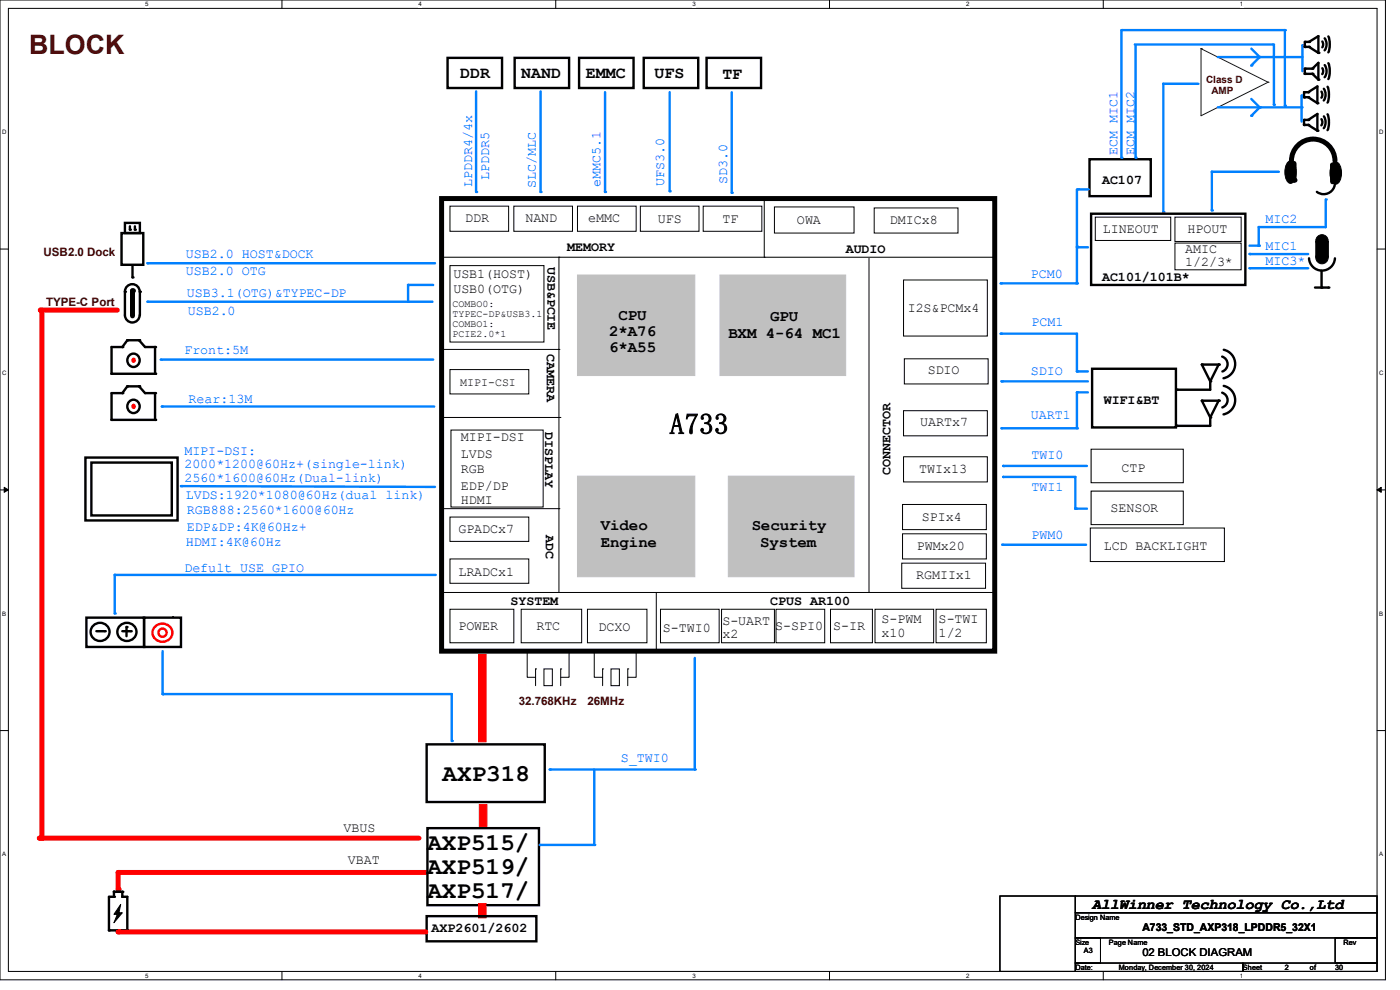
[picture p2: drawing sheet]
<svg xmlns="http://www.w3.org/2000/svg" width="297mm" height="210mm" viewBox="0 0 297 210" stroke-linecap="round" stroke-linejoin="round" font-family="sans-serif">
<defs><g id="words">
<text font-size="6.2" x="142.1" y="92.1">A733</text>
<text font-size="5.7" fill="#400000" x="6.2" y="11.5">BLOCK</text>
<g font-size="5.1">
<text x="93.9" y="165.7">AXP318</text>
<text x="90.7" y="180.3">AXP515/</text>
<text x="90.7" y="185.4">AXP519/</text>
<text x="90.7" y="190.5">AXP517/</text>
</g>
<g font-size="3.5">
<text x="97.6" y="16.5">DDR</text>
<text x="110.6" y="16.5">NAND</text>
<text x="124.3" y="16.5">EMMC</text>
<text x="138.9" y="16.5">UFS</text>
<text x="153.2" y="16.7">TF</text>
</g>
<g font-size="3.3">
<text x="129.2" y="71.3">2*A76</text>
<text x="131.2" y="68">CPU</text>
<text x="154.5" y="71.8">BXM 4-64 MC1</text>
<text x="163.4" y="68.2">GPU</text>
<text x="129.2" y="74.7">6*A55</text>
<text x="127.5" y="112.4">Video</text>
<text x="159.5" y="112.4">Security</text>
<text x="127.5" y="116">Engine</text>
<text x="161.2" y="116">System</text>
</g>
<text font-size="3.2" x="231.7" y="192.7">AllWinner Technology Co.,Ltd</text>
<g font-size="2.8" fill="#00f">
<text x="237.1" y="32.9" transform="rotate(-90 237.1 32.9)">ECM MIC1</text>
<text x="240.7" y="32.9" transform="rotate(-90 240.7 32.9)">ECM MIC2</text>
<text x="100.2" y="39.7" transform="rotate(-90 100.2 39.7)">LPDDR4/4x</text>
<text x="103.8" y="38.2" transform="rotate(-90 103.8 38.2)">LPDDR5</text>
<text x="113.7" y="39.8" transform="rotate(-90 113.7 39.8)">SLC/MLC</text>
<text x="127.4" y="39.7" transform="rotate(-90 127.4 39.7)">eMMC5.1</text>
<text x="140.9" y="39.5" transform="rotate(-90 140.9 39.5)">UFS3.0</text>
<text x="154.3" y="39.1" transform="rotate(-90 154.3 39.1)">SD3.0</text>
<text x="268.5" y="47.2">MIC2</text>
<text x="268.5" y="53.1">MIC1</text>
<text x="39.5" y="54.7">USB2.0 HOST&amp;DOCK</text>
<text x="39.5" y="58.3">USB2.0 OTG</text>
<text x="218.7" y="59">PCM0</text>
<text x="268.5" y="56.3">MIC3*</text>
<text x="39.7" y="63">USB3.1(OTG)&amp;TYPEC-DP</text>
<text x="39.8" y="66.8">USB2.0</text>
<text x="218.9" y="69.1">PCM1</text>
<text x="39.1" y="75.1">Front:5M</text>
<text x="218.7" y="79.6">SDIO</text>
<text x="40" y="85.5">Rear:13M</text>
<text x="218.7" y="88.8">UART1</text>
<text x="39.1" y="96.5">MIPI-DSI:</text>
<text x="39.1" y="99.3">2000*1200@60Hz+(single-link)</text>
<text x="218.9" y="97.4">TWI0</text>
<text x="39.1" y="102.2">2560*1600@60Hz(Dual-link)</text>
<text x="39.5" y="105.9">LVDS:1920*1080@60Hz(dual link)</text>
<text x="218.9" y="104.1">TWI1</text>
<text x="39.7" y="109.1">RGB888:2560*1600@60Hz</text>
<text x="39.7" y="112.6">EDP&amp;DP:4K@60Hz+</text>
<text x="39.5" y="115.9">HDMI:4K@60Hz</text>
<text x="218.9" y="114.4">PWM0</text>
<text x="39.1" y="121.4">Defult USE GPIO</text>
<text x="131.7" y="161.7">S_TWI0</text>
</g>
<g font-size="2.8">
<text x="233.8" y="39">AC107</text>
<text x="98.7" y="47">DDR</text>
<text x="111.5" y="47">NAND</text>
<text x="124.8" y="47">eMMC</text>
<text x="139.6" y="47.2">UFS</text>
<text x="153.2" y="47.2">TF</text>
<text x="169.1" y="47.4">OWA</text>
<text x="188.8" y="47.4">DMICx8</text>
<text x="120.4" y="53.2">MEMORY</text>
<text x="179.4" y="53.6">AUDIO</text>
<text x="234" y="49.4">LINEOUT</text>
<text x="251.4" y="53.6">AMIC</text>
<text x="251.9" y="49.5">HPOUT</text>
<text x="96.2" y="59">USB1(HOST)</text>
<text x="116.2" y="56.6" transform="rotate(90 116.2 56.6)">USB&amp;PCIE</text>
<text x="233.8" y="59.6">AC101/101B*</text>
<text x="251.4" y="56.5">1/2/3*</text>
<text x="96.2" y="62.1">USB0(OTG)</text>
<text x="192.6" y="66.3">I2S&amp;PCMx4</text>
<text x="116" y="75" transform="rotate(90 116 75)">CAMERA</text>
<text x="196.8" y="79.4">SDIO</text>
<text x="234.1" y="85.6">WIFI&amp;BT</text>
<text x="97.8" y="93.6">MIPI-DSI</text>
<text x="115.7" y="91.6" transform="rotate(90 115.7 91.6)">DISPLAY</text>
<text x="195.2" y="90.4">UARTx7</text>
<text x="97.8" y="97.2">LVDS</text>
<text x="97.8" y="100.4">RGB</text>
<text x="188.9" y="100.8" transform="rotate(-90 188.9 100.8)">CONNECTOR</text>
<text x="195" y="100.4">TWIx13</text>
<text x="237.9" y="100">CTP</text>
<text x="97.8" y="103.9">EDP/DP</text>
<text x="97.8" y="107">HDMI</text>
<text x="97.2" y="113">GPADCx7</text>
<text x="115.8" y="113.5" transform="rotate(90 115.8 113.5)">ADC</text>
<text x="195.6" y="110.5">SPIx4</text>
<text x="235.6" y="108.6">SENSOR</text>
<text x="194.5" y="116.6">PWMx20</text>
<text x="234.1" y="116.6">LCD BACKLIGHT</text>
<text x="97.2" y="122.3">LRADCx1</text>
<text x="194.4" y="122.8">RGMIIx1</text>
<text x="108.3" y="128.3">SYSTEM</text>
<text x="163.4" y="128.3">CPUS AR100</text>
<text x="97.2" y="133.6">POWER</text>
<text x="113.8" y="133.6">RTC</text>
<text x="127" y="133.8">DCXO</text>
<text x="140.6" y="134">S-TWI0</text>
<text x="153.2" y="132.6">S-UART</text>
<text x="153.2" y="135.4">x2</text>
<text x="164.5" y="133.6">S-SPI0</text>
<text x="176.7" y="133.6">S-IR</text>
<text x="187" y="132.2">S-PWM</text>
<text x="187" y="135">x10</text>
<text x="199.1" y="132.2">S-TWI</text>
<text x="199.1" y="135">1/2</text>
<text x="72.9" y="176.5">VBUS</text>
<text x="73.8" y="183.3">VBAT</text>
<text x="91.6" y="197.8">AXP2601/2602</text>
</g>
<g font-size="2.5" fill="#400000">
<text x="9.2" y="54.4">USB2.0 Dock</text>
<text x="9.8" y="64.8">TYPE-C Port</text>
<text x="110.1" y="149.5">32.768KHz</text>
<text x="124.6" y="149.5">26MHz</text>
</g>
<text font-size="2.5" x="97.6" y="81.8">MIPI-CSI</text>
<g font-size="2.3">
<text x="242.4" y="197.5">A733_STD_AXP318_LPDDR5_32X1</text>
<text x="242.4" y="202.8">02 BLOCK DIAGRAM</text>
</g>
<g font-size="2.1" fill="#400000">
<text x="255.9" y="17.7">Class D</text>
<text x="257" y="19.9">AMP</text>
</g>
<g font-size="2.1">
<text x="96" y="65.1">COMBO0:</text>
<text x="96" y="67.2">TYPEC-DP&amp;USB3.1</text>
<text x="96" y="69.3">COMBO1:</text>
<text x="96" y="71.5">PCIE2.0*1</text>
</g>
<g font-size="1.6">
<text x="228.1" y="195.1">Design Name</text>
<text x="228.1" y="200.4">Size</text>
<text x="229.9" y="202.2">A3</text>
<text x="235.2" y="200.4">Page Name</text>
<text x="285" y="200.4">Rev</text>
<text x="228.1" y="205.7">Date:</text>
<text x="237.4" y="205.7">Monday, December 30, 2024</text>
<text x="263.7" y="205.7">Sheet</text>
<text x="272.6" y="205.7">2</text>
<text x="277.9" y="205.7">of</text>
<text x="283.2" y="205.7">30</text>
</g>
<g font-size="1.3">
<text x="30.8" y="1.3">5</text>
<text x="88.8" y="1.3">4</text>
<text x="146.9" y="1.3">3</text>
<text x="205" y="1.3">2</text>
<text x="263.1" y="1.3">1</text>
<text x=".5" y="28.4">D</text>
<text x="292.6" y="28.4">D</text>
<text x=".5" y="79.5">C</text>
<text x="292.6" y="79.5">C</text>
<text x=".5" y="130.6">B</text>
<text x="292.6" y="130.6">B</text>
<text x=".5" y="181.7">A</text>
<text x="292.6" y="181.7">A</text>
<text x="30.8" y="207.4">5</text>
<text x="88.8" y="207.4">4</text>
<text x="146.9" y="207.4">3</text>
<text x="205" y="207.4">2</text>
<text x="263.1" y="207.4">1</text>
</g>
</g></defs>
<path d="M0 0h293.9v207.9h-293.9zM1.8 1.8h290.3v204.3h-290.3z" fill="none" stroke="#000" stroke-width=".21"/>
<g fill="#fff">
<path d="M30.8 .2h.7v1.4h-.7z"/>
<path d="M30.8 206.2h.7v1.4h-.7z"/>
</g>
<path d="M59.8 0v1.8M59.8 206.1v1.8" fill="none" stroke="#000" stroke-width=".21"/>
<g fill="#fff">
<path d="M88.8 .2h.7v1.4h-.7z"/>
<path d="M88.8 206.2h.7v1.4h-.7z"/>
</g>
<path d="M117.9 0v1.8M117.9 206.1v1.8" fill="none" stroke="#000" stroke-width=".21"/>
<g fill="#fff">
<path d="M146.9 .2h.7v1.4h-.7z"/>
<path d="M146.9 206.2h.7v1.4h-.7z"/>
</g>
<path d="M176 0v1.8M176 206.1v1.8" fill="none" stroke="#000" stroke-width=".21"/>
<g fill="#fff">
<path d="M205 .2h.7v1.4h-.7z"/>
<path d="M205 206.2h.7v1.4h-.7z"/>
</g>
<path d="M234.1 0v1.8M234.1 206.1v1.8" fill="none" stroke="#000" stroke-width=".21"/>
<g fill="#fff">
<path d="M263.1 .2h.6v1.4h-.6z"/>
<path d="M263.1 206.2h.6v1.4h-.6z"/>
<path d="M.5 27.3h.9v1.4h-.9z"/>
<path d="M292.6 27.3h.9v1.4h-.9z"/>
<path d="M.5 78.4h.9v1.4h-.9z"/>
<path d="M292.6 78.4h.9v1.4h-.9z"/>
</g>
<path d="M0 52.8h1.8M292.1 52.8h1.8" fill="none" stroke="#000" stroke-width=".21"/>
<g fill="#fff">
<path d="M.5 129.5h.8v1.4h-.8z"/>
<path d="M292.6 129.5h.8v1.4h-.8z"/>
</g>
<path d="M0 103.9h1.8M292.1 103.9h1.8" fill="none" stroke="#000" stroke-width=".21"/>
<path d="M.9 103.4l.9 .5-.9 .5zM292.1 103.9l.9-.5v1z" fill="#000" stroke="#000" stroke-width=".21"/>
<g fill="#fff">
<path d="M.5 180.5h.8v1.4h-.8z"/>
<path d="M292.6 180.5h.8v1.4h-.8z"/>
</g>
<g fill="none" stroke="#000" stroke-width=".21">
<path d="M95.5 43.7h12.4v5.4h-12.4zM109 43.7h12.5v5.4h-12.5zM185.5 44.1h17.7v5.3h-17.7zM191.7 59.4h17.8v11.9h-17.8zM232.4 46.1h16v4.9h-16zM249.3 46.1h14v5.1h-14zM249.3 51.6h14v5.6h-14zM191.9 76.1h17.7v5.3h-17.7zM191.7 96.9h17.8v5.3h-17.8zM191.7 87.1h17.8v5.4h-17.8zM191.5 107h17.8v5.4h-17.8zM191.5 113.2h17.8v5.4h-17.8z"/>
<path d="M231.5 104.2h19.5v7.1h-19.5zM95.5 129.2h13.5v7.2h-13.5zM110.6 129.2h12.8v7.2h-12.8zM124.6 129.2h12.6v7.2h-12.6zM153.1 129.2h11.2v7.2h-11.2zM176.2 129.2h8.9v7.2h-8.9zM185.6 129.2h12.5v7.2h-12.5zM0 155h1.8M292.1 155h1.8"/>
</g>
<g fill="#c0c0c0" stroke="#c0c0c0" stroke-width=".21">
<path d="M122.5 58.3h24.9v21.4h-24.9z" fill-rule="evenodd"/>
<path d="M152.7 58.3h26.7v21.4h-26.7z" fill-rule="evenodd"/>
<path d="M122.5 101h24.9v21.3h-24.9z" fill-rule="evenodd"/>
<path d="M154.5 101h26.7v21.3h-26.7z" fill-rule="evenodd"/>
</g>
<path d="M90.5 157.9h25.1v12.2h-25.1z" fill="none" stroke="#000" stroke-width=".51"/>
<path d="M31.3 64h60.4" fill="none" stroke="#0080ff" stroke-width=".51"/>
<circle cx="31.3" cy="64" r=".25" fill="#0080ff"/>
<path d="M34.1 76.3h57.8" fill="none" stroke="#0080ff" stroke-width=".51"/>
<circle cx="34.1" cy="76.3" r=".25" fill="#0080ff"/>
<path d="M38.4 103.1l53.9 .2" fill="none" stroke="#0080ff" stroke-width=".51"/>
<circle cx="38.4" cy="103.1" r=".25" fill="#0080ff"/>
<path d="M95.8 147.2v10" fill="none" stroke="#0080ff" stroke-width=".51"/>
<circle cx="95.8" cy="157.2" r=".25" fill="#0080ff"/>
<path d="M25.1 185.1h65.2" fill="none" stroke="#f00" stroke-width="1.1"/>
<circle cx="25.1" cy="185.1" r=".53" fill="#f00"/>
<path d="M101.5 138.9h1.6v18.5h-1.6z" fill-rule="evenodd" fill="#f00" stroke="#f00" stroke-width=".21"/>
<path d="M8.3 177.8h80.6" fill="none" stroke="#f00" stroke-width="1.1"/>
<circle cx="8.3" cy="177.8" r=".53" fill="#f00"/>
<g fill="none" stroke="#000" stroke-width=".21">
<path d="M93.7 54.6h116.8M118.6 54.6h.1M118.6 54.6v71.1M162.1 54.6h.1M162.1 42.1v12.5M184.4 54.8v70.9M210.5 54.6h.1M93.7 125.7h.1M93.7 125.7h117.3M111.8 138.3v5.4h1.8M120.7 138.3v5.4h-1.7M126.1 138.3v5.4h1.7"/>
<path d="M135 138.3v5.4h-1.8M139.2 138.1h.1M139.2 125.7v12.4M184.4 125.7h.1M113.6 141.9h.1M113.6 141.9v3.6M115.4 141.9h1.8v3.6h-1.8zM119 141.9h.1M119 141.9v3.6M127.8 141.9h.1M127.8 141.9v3.6M129.6 141.9h1.8v3.6h-1.8z"/>
<path d="M133.2 141.9h.1M133.2 141.9v3.6"/>
</g>
<path d="M18.1 97.1h19.6v13.3h-19.6zM23.1 190.2v7.2" fill="none" stroke="#000" stroke-width=".51"/>
<circle cx="23.1" cy="197.4" r=".25" fill="#000"/>
<path d="M265.5 10.3l1.8 1.8" fill="none" stroke="#0080ff" stroke-width=".51"/>
<circle cx="267.3" cy="12.1" r=".25" fill="#0080ff"/>
<path d="M267.3 12.1l-1.8 1.8" fill="none" stroke="#0080ff" stroke-width=".51"/>
<circle cx="265.5" cy="13.9" r=".25" fill="#0080ff"/>
<path d="M265.5 21l1.8 1.8" fill="none" stroke="#0080ff" stroke-width=".51"/>
<circle cx="267.3" cy="22.8" r=".25" fill="#0080ff"/>
<path d="M267.3 22.8l-1.8 1.8" fill="none" stroke="#0080ff" stroke-width=".51"/>
<circle cx="265.5" cy="24.6" r=".25" fill="#0080ff"/>
<path d="M254.8 10.3h.1M254.8 10.3l14.2 7.1M254.8 10.3v14.3l14.2-7.2M269 17.4h.1" fill="none" stroke="#004000" stroke-width=".21"/>
<path d="M258.4 12.1h17.7" fill="none" stroke="#0080ff" stroke-width=".51"/>
<circle cx="276.1" cy="12.1" r=".25" fill="#0080ff"/>
<path d="M258.4 22.8h17.7" fill="none" stroke="#0080ff" stroke-width=".51"/>
<circle cx="276.1" cy="22.8" r=".25" fill="#0080ff"/>
<path d="M212.8 98.8h17.8" fill="none" stroke="#0080ff" stroke-width=".51"/>
<circle cx="212.8" cy="98.8" r=".25" fill="#0080ff"/>
<path d="M212.5 80.9h18.3" fill="none" stroke="#0080ff" stroke-width=".51"/>
<circle cx="212.5" cy="80.9" r=".25" fill="#0080ff"/>
<path d="M231.7 78.2h17.8v12.5h-17.8z" fill="none" stroke="#000" stroke-width=".51"/>
<path d="M93.7 42.1h117.3v96h-117.3z" fill="none" stroke="#000" stroke-width="1.1"/>
<path d="M101 19.4v21.3" fill="none" stroke="#0080ff" stroke-width=".51"/>
<circle cx="101" cy="40.7" r=".25" fill="#0080ff"/>
<path d="M114.7 19.4v21.3" fill="none" stroke="#0080ff" stroke-width=".51"/>
<circle cx="114.7" cy="40.7" r=".25" fill="#0080ff"/>
<path d="M128.4 19.6v21.1" fill="none" stroke="#0080ff" stroke-width=".51"/>
<circle cx="128.4" cy="40.7" r=".25" fill="#0080ff"/>
<path d="M155.2 19.6v21.3" fill="none" stroke="#0080ff" stroke-width=".51"/>
<circle cx="155.2" cy="40.9" r=".25" fill="#0080ff"/>
<path d="M246.8 17.8v27.2" fill="none" stroke="#0080ff" stroke-width=".51"/>
<circle cx="246.8" cy="45" r=".25" fill="#0080ff"/>
<path d="M246.8 17.8h7.5" fill="none" stroke="#0080ff" stroke-width=".51"/>
<circle cx="246.8" cy="17.8" r=".25" fill="#0080ff"/>
<path d="M212.3 70.8h16.2" fill="none" stroke="#0080ff" stroke-width=".51"/>
<circle cx="212.3" cy="70.8" r=".25" fill="#0080ff"/>
<path d="M228.5 70.8v8" fill="none" stroke="#0080ff" stroke-width=".51"/>
<circle cx="228.5" cy="78.8" r=".25" fill="#0080ff"/>
<path d="M228.5 78.8h2.3" fill="none" stroke="#0080ff" stroke-width=".51"/>
<circle cx="228.5" cy="78.8" r=".25" fill="#0080ff"/>
<path d="M231.5 95.3h19.5v7.1h-19.5z" fill="none" stroke="#000" stroke-width=".21"/>
<path d="M228.1 107.9h2.5" fill="none" stroke="#0080ff" stroke-width=".51"/>
<circle cx="228.1" cy="107.9" r=".25" fill="#0080ff"/>
<path d="M164.3 43.9h16.9v5.5h-16.9zM140.1 129.2h12.5v7.2h-12.5zM198.6 129.2h10.7v7.2h-10.7z" fill="none" stroke="#000" stroke-width=".21"/>
<path d="M212.6 115.6h17.8" fill="none" stroke="#0080ff" stroke-width=".51"/>
<circle cx="212.6" cy="115.6" r=".25" fill="#0080ff"/>
<path d="M93.7 74.1h24.9M95.5 78.4h16.7v5.2h-16.7zM118.6 74.1h.1M93.9 88.6h24.9M95.7 91.2h19.5v16.4h-19.5zM118.8 88.6h.1M93.7 107.9h24.9M95.5 109.7h16.7v5.2h-16.7zM95.5 118.6h16.7v5.1h-16.7zM118.6 107.9h.1M231.3 112h28.5v7.1h-28.5z" fill="none" stroke="#000" stroke-width=".21"/>
<path d="M116.6 163.2h30.8" fill="none" stroke="#0080ff" stroke-width=".51"/>
<circle cx="116.6" cy="163.2" r=".25" fill="#0080ff"/>
<path d="M147.4 139.6v23.6" fill="none" stroke="#0080ff" stroke-width=".51"/>
<circle cx="147.4" cy="163.2" r=".25" fill="#0080ff"/>
<path d="M86.6 60.5h5.3" fill="none" stroke="#0080ff" stroke-width=".51"/>
<circle cx="86.6" cy="60.5" r=".25" fill="#0080ff"/>
<path d="M86.6 60.5v3.5" fill="none" stroke="#0080ff" stroke-width=".51"/>
<circle cx="86.6" cy="64" r=".25" fill="#0080ff"/>
<path d="M31.3 55.8h61" fill="none" stroke="#0080ff" stroke-width=".51"/>
<circle cx="31.3" cy="55.8" r=".25" fill="#0080ff"/>
<path d="M95.5 56.3h19.9v16.3h-19.9z" fill="none" stroke="#000" stroke-width=".21"/>
<path d="M90.7 175.7h23.6v16.3h-23.6z" fill="none" stroke="#000" stroke-width=".51"/>
<path d="M101.5 191.7h1.6v3h-1.6z" fill-rule="evenodd" fill="#f00" stroke="#f00" stroke-width=".21"/>
<path d="M126.1 163.2v16" fill="none" stroke="#0080ff" stroke-width=".51"/>
<circle cx="126.1" cy="179.2" r=".25" fill="#0080ff"/>
<path d="M114.5 179.2h11.6" fill="none" stroke="#0080ff" stroke-width=".51"/>
<circle cx="114.5" cy="179.2" r=".25" fill="#0080ff"/>
<path d="M231.5 45.3h32.7v15.2h-32.7z" fill="none" stroke="#000" stroke-width=".51"/>
<path d="M164.6 129.2h10.4v7.2h-10.4z" fill="none" stroke="#000" stroke-width=".21"/>
<path d="M212.8 101.2h15.3" fill="none" stroke="#0080ff" stroke-width=".51"/>
<circle cx="212.8" cy="101.2" r=".25" fill="#0080ff"/>
<path d="M228.1 101.2v6.7" fill="none" stroke="#0080ff" stroke-width=".51"/>
<circle cx="228.1" cy="107.9" r=".25" fill="#0080ff"/>
<path d="M265.1 56.9h12.4" fill="none" stroke="#0080ff" stroke-width=".51"/>
<circle cx="265.1" cy="56.9" r=".25" fill="#0080ff"/>
<path d="M257.1 36.4v8.2" fill="none" stroke="#0080ff" stroke-width=".51"/>
<circle cx="257.1" cy="44.6" r=".25" fill="#0080ff"/>
<path d="M25.1 185.3v3.3" fill="none" stroke="#f00" stroke-width="1.1"/>
<circle cx="25.1" cy="188.6" r=".53" fill="#f00"/>
<path d="M283.2 38.5a2.39 2.39 0 0 1-1.2 2.4 2.39 2.39 0 0 1-2.6-.2M280.4 57.4v3.6M27.5 75.3a1.34 1.34 0 0 1 1.9 .3 1.34 1.34 0 0 1-.3 1.9 1.34 1.34 0 0 1-1.8-.2 1.5 1.5 0 0 1 .2-2zM30.8 73.6l-1.3-1.4h-2.5l-1 1.4h-2.3v5.7M32.9 73.6v5.7M279 61h2.8" fill="none" stroke="#000" stroke-width=".51"/>
<g fill="#000">
<circle cx="274.5" cy="38.2" r=".53"/>
<circle cx="282.7" cy="35" r=".53"/>
<circle cx="23.7" cy="79.3" r=".25"/>
<circle cx="26" cy="73.6" r=".25"/>
<circle cx="27" cy="72.2" r=".25"/>
<circle cx="29.5" cy="72.2" r=".25"/>
<circle cx="32.9" cy="79.3" r=".25"/>
<circle cx="280.4" cy="61" r=".25"/>
<circle cx="281.8" cy="61" r=".25"/>
</g>
<path d="M274 34.1a4.6 4.6 0 0 1 4.6-4.6 4.6 4.6 0 0 1 4.6 4.6M274.5 34.7v3.5M282.7 35v3.6" fill="none" stroke="#000" stroke-width="1.1"/>
<g fill="#000" stroke="#000" stroke-width=".21">
<path d="M273.2 34.4a.82 .82 0 0 1 .8-.3 .82 .82 0 0 1 .6 .7 3.6 3.6 0 0 1-.5 4 .88 .88 0 0 1-1.2-.6 4 4 0 0 1 .3-3.8z" fill-rule="evenodd"/>
<path d="M282.8 34.7a.84 .84 0 0 1 .8-.3 .84 .84 0 0 1 .6 .6 3.5 3.5 0 0 1-.5 4 .9 .9 0 0 1-1.2-.6 3.9 3.9 0 0 1 .3-3.7z" fill-rule="evenodd"/>
</g>
<path d="M276.3 9.6v5.5" fill="none" stroke="#0080ff" stroke-width=".51"/>
<circle cx="276.3" cy="9.6" r=".25" fill="#0080ff"/>
<path d="M276.8 8.9h.9l2-1.2v3.5l-2-1.3h-.9v-.8M276.8 14.8v.9M279.7 13.3v3.6M280.5 8.8l.2 .6-.2 .6M280.5 14.5l.2 .6-.2 .6M281 8.1a2.2 2.2 0 0 1 0 2.6M281 13.8a2.25 2.25 0 0 1 0 2.6M281.8 7.7a4.8 4.8 0 0 1 0 3.4M281.8 13.4a4.8 4.8 0 0 1 0 3.4" fill="none" stroke="#000" stroke-width=".51"/>
<g fill="#000">
<circle cx="276.8" cy="8.9" r=".25"/>
<circle cx="276.8" cy="9.9" r=".25"/>
<circle cx="276.8" cy="15.7" r=".25"/>
<circle cx="277.7" cy="8.9" r=".25"/>
<circle cx="277.7" cy="9.9" r=".25"/>
<circle cx="279.7" cy="11.2" r=".25"/>
<circle cx="279.7" cy="16.9" r=".25"/>
</g>
<path d="M276.1 20.3v5.5" fill="none" stroke="#0080ff" stroke-width=".51"/>
<circle cx="276.1" cy="20.3" r=".25" fill="#0080ff"/>
<path d="M276.6 19.6h.9l2-1.3v3.6l-2-1.3h-.9v-.9M280.3 19.4l.2 .7-.2 .6M280.8 18.8a2.25 2.25 0 0 1 0 2.5M281.6 18.4a4.8 4.8 0 0 1 0 3.4M276.6 25.4h.9l2-1.2v3.5l-2-1.2h-.9v-.9M280.3 25.3l.2 .6-.2 .7M280.9 24.7a2.32 2.32 0 0 1-.1 2.5M281.6 24.2a4.8 4.8 0 0 1 0 3.4M23.1 190.2h1.1v-1h1.8v1h1v7.2h-3.9" fill="none" stroke="#000" stroke-width=".51"/>
<g fill="#000">
<circle cx="276.6" cy="19.6" r=".25"/>
<circle cx="277.5" cy="19.6" r=".25"/>
<circle cx="276.6" cy="26.5" r=".25"/>
<circle cx="276.6" cy="20.6" r=".25"/>
<circle cx="276.6" cy="25.4" r=".25"/>
<circle cx="277.5" cy="20.6" r=".25"/>
<circle cx="277.5" cy="26.5" r=".25"/>
<circle cx="277.5" cy="25.4" r=".25"/>
<circle cx="279.5" cy="27.7" r=".25"/>
<circle cx="279.5" cy="21.9" r=".25"/>
<circle cx="24.2" cy="190.2" r=".25"/>
<circle cx="24.2" cy="189.2" r=".25"/>
<circle cx="26" cy="189.2" r=".25"/>
<circle cx="26" cy="190.2" r=".25"/>
<circle cx="27" cy="197.4" r=".25"/>
</g>
<path d="M25.6 191.9l-.4 1.7h.8l-1.8 2.1 .7-1.7h-.7z" fill-rule="evenodd" fill="#000" stroke="#000" stroke-width=".21"/>
<path d="M24.3 122h68.2" fill="none" stroke="#0080ff" stroke-width=".51"/>
<circle cx="24.3" cy="122" r=".25" fill="#0080ff"/>
<g fill="none" stroke="#000" stroke-width=".51">
<path d="M18.3 131h12.3v6.2h-12.3zM20.4 133.9h1.8M26 133.9h1.7M26.8 133v2M30.6 131h7.8v6.2h-7.8z"/>
<circle cx="21.3" cy="134" r="1.97"/>
<circle cx="27" cy="134" r="1.98"/>
</g>
<g fill="#000">
<circle cx="22.2" cy="133.9" r=".25"/>
<circle cx="26.8" cy="133" r=".25"/>
<circle cx="27.7" cy="133.9" r=".25"/>
</g>
<g fill="none" stroke="#f00" stroke-width=".51">
<path d="M33 132.9a2.02 2.02 0 0 1 2.8-.2 2.02 2.02 0 0 1 .2 2.9 2.02 2.02 0 0 1-2.9 .1 2.02 2.02 0 0 1-.1-2.8z"/>
<circle cx="34.5" cy="134.2" r=".87"/>
</g>
<path d="M36.6 130.9h.1" fill="none" stroke="#000" stroke-width=".21"/>
<path d="M34.5 147.2h61.3" fill="none" stroke="#0080ff" stroke-width=".51"/>
<circle cx="34.5" cy="147.2" r=".25" fill="#0080ff"/>
<path d="M25.8 49.4h4.6v6.8h-4.6zM26.5 47.3h3.2v2.1h-3.2zM27.6 48v.7M28.1 56.3v2.5M28.6 48v.7M277.7 54.8a2.75 2.75 0 0 0 2.8 2.6 2.75 2.75 0 0 0 2.7-2.6M23.7 79.3h9.2M29.6 61.9a1.57 1.57 0 0 0-1.5-1.6 1.57 1.57 0 0 0-1.6 1.6v4.9a1.57 1.57 0 0 0 1.6 1.6 1.57 1.57 0 0 0 1.5-1.6M29.7 61.9v4.9M30.8 73.6h2.1M256.8 88.6v1.7h-7.2" fill="none" stroke="#000" stroke-width=".51"/>
<g fill="#000">
<circle cx="27.6" cy="48.7" r=".25"/>
<circle cx="28.1" cy="58.8" r=".25"/>
<circle cx="28.6" cy="48.7" r=".25"/>
<circle cx="26.5" cy="61.9" r=".25"/>
<circle cx="28.1" cy="61.7" r=".53"/>
<circle cx="29.7" cy="61.9" r=".25"/>
<circle cx="32.9" cy="73.6" r=".25"/>
<circle cx="32.9" cy="79.3" r=".25"/>
<circle cx="249.6" cy="90.3" r=".25"/>
<circle cx="256.8" cy="88.6" r=".25"/>
</g>
<path d="M28.1 61.7v5.3" fill="none" stroke="#000" stroke-width="1.1"/>
<circle cx="28.3" cy="76.4" r=".28" fill="none" stroke="#f00" stroke-width=".51"/>
<g fill="#000" stroke="#000" stroke-width=".21">
<path d="M279.1 51.2h2.7v3.4h-2.7z" fill-rule="evenodd"/>
<circle cx="280.5" cy="51.1" r="1.31"/>
<circle cx="280.5" cy="54.7" r="1.31"/>
</g>
<path d="M212.5 90.8h16" fill="none" stroke="#0080ff" stroke-width=".51"/>
<circle cx="212.5" cy="90.8" r=".25" fill="#0080ff"/>
<path d="M228.5 83.2v7.6" fill="none" stroke="#0080ff" stroke-width=".51"/>
<circle cx="228.5" cy="90.8" r=".25" fill="#0080ff"/>
<path d="M228.5 83.2h2.3" fill="none" stroke="#0080ff" stroke-width=".51"/>
<circle cx="228.5" cy="83.2" r=".25" fill="#0080ff"/>
<path d="M8.6 65.8h16.3" fill="none" stroke="#f00" stroke-width="1.1"/>
<circle cx="8.6" cy="65.8" r=".53" fill="#f00"/>
<path d="M34.5 138.1v9.1" fill="none" stroke="#0080ff" stroke-width=".51"/>
<circle cx="34.5" cy="147.2" r=".25" fill="#0080ff"/>
<path d="M24.3 122v8.1" fill="none" stroke="#0080ff" stroke-width=".51"/>
<circle cx="24.3" cy="130.1" r=".25" fill="#0080ff"/>
<path d="M95 12.3h11.5v6.4h-11.5z" fill="none" stroke="#000" stroke-width=".51"/>
<path d="M257.1 36.4h14.2" fill="none" stroke="#0080ff" stroke-width=".51"/>
<circle cx="257.1" cy="36.4" r=".25" fill="#0080ff"/>
<path d="M265.1 52.1h1.9" fill="none" stroke="#0080ff" stroke-width=".51"/>
<circle cx="267" cy="52.1" r=".25" fill="#0080ff"/>
<path d="M267 48.2v3.9" fill="none" stroke="#0080ff" stroke-width=".51"/>
<circle cx="267" cy="52.1" r=".25" fill="#0080ff"/>
<path d="M265.1 53.9h12.4" fill="none" stroke="#0080ff" stroke-width=".51"/>
<circle cx="265.1" cy="53.9" r=".25" fill="#0080ff"/>
<path d="M267 48.2h14.3" fill="none" stroke="#0080ff" stroke-width=".51"/>
<circle cx="267" cy="48.2" r=".25" fill="#0080ff"/>
<path d="M281.3 42.3v5.9" fill="none" stroke="#0080ff" stroke-width=".51"/>
<circle cx="281.3" cy="42.3" r=".25" fill="#0080ff"/>
<path d="M276.8 15.7h1.6l1.3 1.2M279.7 13.3l-1.3 1.3h-1.6" fill="none" stroke="#000" stroke-width=".51"/>
<g fill="#000">
<circle cx="276.8" cy="14.6" r=".25"/>
<circle cx="276.8" cy="15.7" r=".25"/>
<circle cx="278.4" cy="15.7" r=".25"/>
<circle cx="278.4" cy="14.6" r=".25"/>
</g>
<path d="M122.5 43.7h12.5v5.4h-12.5zM135.8 43.7h12.5v5.4h-12.5zM149.2 43.7h12.4v5.4h-12.4z" fill="none" stroke="#000" stroke-width=".21"/>
<path d="M142.1 19.6v21" fill="none" stroke="#0080ff" stroke-width=".51"/>
<circle cx="142.1" cy="40.6" r=".25" fill="#0080ff"/>
<path d="M109.2 12.3h11.5v6.4h-11.5zM122.9 12.3h11.5v6.4h-11.5zM136.6 12.3h11.5v6.4h-11.5zM149.9 12.3h11.6v6.4h-11.6zM19.4 98.1h17v11.2h-17zM23.7 83.4h2.3l1-1.4h2.5l1.3 1.4h2.1v5.7h-9.2zM27.5 85.1a1.34 1.34 0 0 1 1.9 .3 1.34 1.34 0 0 1-.3 1.8 1.34 1.34 0 0 1-1.8-.2 1.5 1.5 0 0 1 .2-1.9z" fill="none" stroke="#000" stroke-width=".51"/>
<g fill="#000">
<circle cx="23.7" cy="89.1" r=".25"/>
<circle cx="26" cy="83.4" r=".25"/>
<circle cx="27" cy="82" r=".25"/>
<circle cx="29.5" cy="82" r=".25"/>
<circle cx="32.9" cy="89.1" r=".25"/>
<circle cx="32.9" cy="83.4" r=".25"/>
</g>
<circle cx="28.3" cy="86.2" r=".28" fill="none" stroke="#f00" stroke-width=".51"/>
<path d="M212.3 60.1h16.2" fill="none" stroke="#0080ff" stroke-width=".51"/>
<circle cx="212.3" cy="60.1" r=".25" fill="#0080ff"/>
<path d="M34.3 86.2h57.8" fill="none" stroke="#0080ff" stroke-width=".51"/>
<circle cx="34.3" cy="86.2" r=".25" fill="#0080ff"/>
<path d="M228.5 52.5v7.6" fill="none" stroke="#0080ff" stroke-width=".51"/>
<circle cx="228.5" cy="60.1" r=".25" fill="#0080ff"/>
<path d="M228.5 52.5h2.3" fill="none" stroke="#0080ff" stroke-width=".51"/>
<circle cx="228.5" cy="52.5" r=".25" fill="#0080ff"/>
<path d="M255 77.3h3.5l-1.7 3.6zM259.3 75.6a1.67 1.67 0 0 1 1.1 1.6 1.67 1.67 0 0 1-1.1 1.6M259.6 74.2a3.1 3.1 0 0 1 2.4 3 3.1 3.1 0 0 1-2.4 3M255 85h3.5l-1.7 3.6zM256.8 80.9v1.8h-7.2M259.3 83.3a1.64 1.64 0 0 1 1.1 1.6 1.64 1.64 0 0 1-1.1 1.5M259.6 81.9a3.1 3.1 0 0 1 2.4 3 3.1 3.1 0 0 1-2.4 3" fill="none" stroke="#000" stroke-width=".51"/>
<g fill="#000">
<circle cx="255" cy="77.3" r=".25"/>
<circle cx="258.5" cy="77.3" r=".25"/>
<circle cx="249.6" cy="82.7" r=".25"/>
<circle cx="255" cy="85" r=".25"/>
<circle cx="256.8" cy="80.9" r=".25"/>
<circle cx="258.5" cy="85" r=".25"/>
</g>
<path d="M8.9 65.8v112" fill="none" stroke="#f00" stroke-width="1.1"/>
<circle cx="8.9" cy="177.8" r=".53" fill="#f00"/>
<path d="M231.1 33.8h13v7.8h-13z" fill="none" stroke="#000" stroke-width=".51"/>
<path d="M240.9 9.6v23.8" fill="none" stroke="#0080ff" stroke-width=".51"/>
<circle cx="240.9" cy="33.4" r=".25" fill="#0080ff"/>
<path d="M237.9 8.6v24.8" fill="none" stroke="#0080ff" stroke-width=".51"/>
<circle cx="237.9" cy="33.4" r=".25" fill="#0080ff"/>
<path d="M90.5 194.4h23.3v5.3h-23.3z" fill="none" stroke="#000" stroke-width=".51"/>
<path d="M101.7 170.7h1.6v4.6h-1.6z" fill-rule="evenodd" fill="#f00" stroke="#f00" stroke-width=".21"/>
<path d="M25.1 197.7h65.2" fill="none" stroke="#f00" stroke-width="1.1"/>
<circle cx="25.1" cy="197.7" r=".53" fill="#f00"/>
<path d="M191.3 119.5h17.8v5.3h-17.8z" fill="none" stroke="#000" stroke-width=".21"/>
<path d="M237.9 6.4v1.9" fill="none" stroke="#0080ff" stroke-width=".51"/>
<circle cx="237.9" cy="6.4" r=".25" fill="#0080ff"/>
<path d="M238.1 6.4h34.5" fill="none" stroke="#0080ff" stroke-width=".51"/>
<circle cx="272.6" cy="6.4" r=".25" fill="#0080ff"/>
<path d="M240.7 9.4h29.4" fill="none" stroke="#0080ff" stroke-width=".51"/>
<circle cx="270.1" cy="9.4" r=".25" fill="#0080ff"/>
<path d="M228.5 40.2v12.1" fill="none" stroke="#0080ff" stroke-width=".51"/>
<circle cx="228.5" cy="52.3" r=".25" fill="#0080ff"/>
<path d="M270.3 9.6v12.6" fill="none" stroke="#0080ff" stroke-width=".51"/>
<circle cx="270.3" cy="22.2" r=".25" fill="#0080ff"/>
<path d="M272.6 6.6v15.8" fill="none" stroke="#0080ff" stroke-width=".51"/>
<circle cx="272.6" cy="22.4" r=".25" fill="#0080ff"/>
<path d="M228.6 40.2h2.4" fill="none" stroke="#0080ff" stroke-width=".51"/>
<circle cx="228.6" cy="40.2" r=".25" fill="#0080ff"/>
<path d="M212.1 190.1h16v16h-16zM228.1 190.1h64v3.5h-64zM228.1 193.6h64v5.4h-64zM228.1 199h5.4v5.3h-5.4zM283.3 199h8.8v5.3h-8.8zM228.1 204.3h35.6v1.8h-35.6zM263.7 204.3h28.4v1.8h-28.4z" fill="none" stroke="#000" stroke-width=".21"/>
<use href="#words"/>
</svg>
